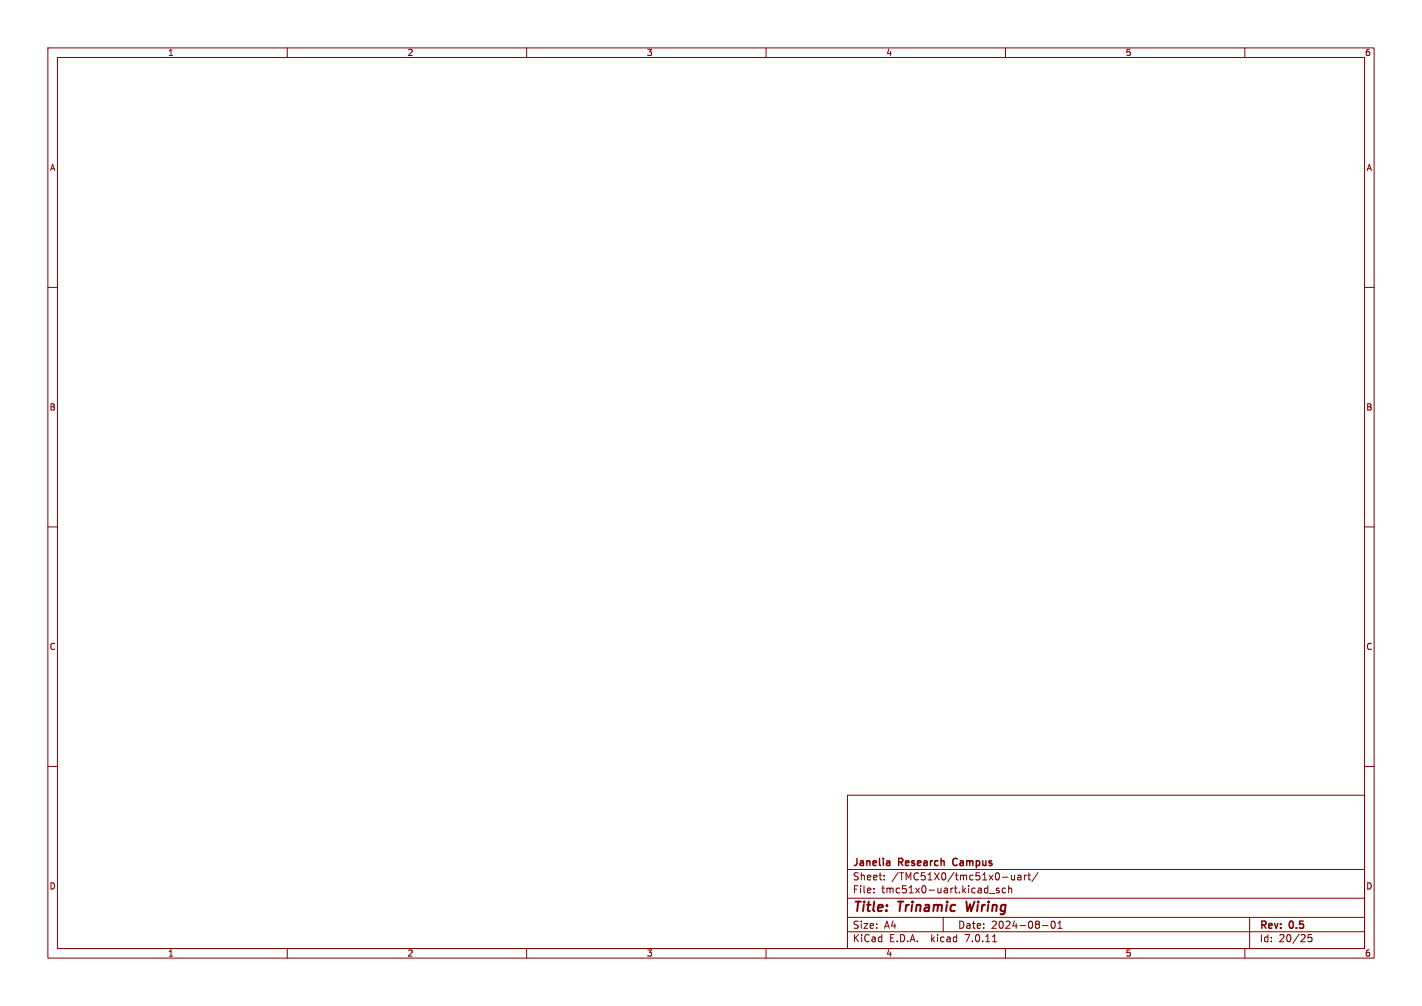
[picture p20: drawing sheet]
<svg xmlns="http://www.w3.org/2000/svg" width="297mm" height="210mm" viewBox="0 0 297 210" stroke-linecap="round" stroke-linejoin="round" font-family="sans-serif">
<defs><g id="words">
<g font-size="2.8" fill="#840000">
<text x="178" y="190.9">Title:</text>
<text x="187.7" y="190.9">Trinamic</text>
<text x="202.6" y="190.9">Wiring</text>
</g>
<g font-size="2.1" fill="#840000">
<text x="178" y="184">Sheet:</text>
<text x="178" y="181.2">Janelia</text>
<text x="186.2" y="184">/TMC51X0/tmc51x0-uart/</text>
<text x="187.7" y="181.2">Research</text>
<text x="199.7" y="181.2">Campus</text>
<text x="178" y="186.7">File:</text>
<text x="184.1" y="186.7">tmc51x0-uart.kicad_sch</text>
<text x="178" y="196.9">KiCad</text>
<text x="178" y="194.1">Size:</text>
<text x="184.7" y="194.1">A4</text>
<text x="185.7" y="196.9">E.D.A.</text>
<text x="194.6" y="196.9">kicad</text>
<text x="200" y="194.1">Date:</text>
<text x="201.8" y="196.9">7.0.11</text>
<text x="207" y="194.1">2024-08-01</text>
<text x="263" y="194.3">Rev:</text>
<text x="263" y="196.9">Id:</text>
<text x="267.1" y="196.9">20/25</text>
<text x="269.4" y="194.3">0.5</text>
</g>
<g font-size="1.8" fill="#840000">
<text x="35" y="11.9">1</text>
<text x="85" y="11.9">2</text>
<text x="135" y="11.9">3</text>
<text x="185" y="11.9">4</text>
<text x="235" y="11.9">5</text>
<text x="285" y="11.9">6</text>
<text x="10.3" y="35.9">A</text>
<text x="285.3" y="35.9">A</text>
<text x="10.3" y="85.9">B</text>
<text x="285.3" y="85.9">B</text>
<text x="10.3" y="135.9">C</text>
<text x="285.3" y="135.9">C</text>
<text x="10.3" y="185.9">D</text>
<text x="285.3" y="185.9">D</text>
<text x="35" y="199.9">1</text>
<text x="85" y="199.9">2</text>
<text x="135" y="199.9">3</text>
<text x="185" y="199.9">4</text>
<text x="235" y="199.9">5</text>
<text x="285" y="199.9">6</text>
</g>
</g></defs>
<g fill="none" stroke="#840000" stroke-width=".21">
<path d="M10 10h277v190h-277zM12 12h273v186h-273zM60 10v2M110 10v2M160 10v2M210 10v2M260 10v2M10 60h2M285 60h2M10 110h2M285 110h2M10 160h2"/>
<path d="M285 160h2M177 166h108v32h-108zM60 198v2M110 198v2M160 198v2M177 194.5h108M177 191.5h108M177 187.5h108M177 181.5h108M182.5 186.3v.1M182.5 185.5v.1M184.7 183.6v.1"/>
<path d="M184.7 182.8v.1M197 191.5v3M206.7 186.5h1.1M207.3 196.6h.9M208.7 185.5l-.4-.1-.2 .2 .1 .2 .5 .2v.3h-.6M209.4 183.1h1.1M210 198v2M210 185.5l-.4-.1-.3 .3 .2 .6h.5M210.7 185.5l.2-.1 .3 .1 .1 .9M210.7 184.9v1.5M211.2 182.7l.1 .9 .4 .1 .2-.1M211.9 182.7v1"/>
<path d="M212.6 182.8h.6v.9M213.2 183.1h-.5l-.2 .2 .2 .4 .5-.1M214 182.7v1M214.4 182.7l-.4 .3M214.7 182.7h.5M214.9 182.2v1.3l.3 .2M216.8 182.1l-1.3 2M217.7 193.2h1.2M219.7 192.4l.2-.1a.8 .8 0 0 1 .5 .7 .8 .8 0 0 1-.5 .8l-.2-.1-.2-.5zM221 193.8h.8M221 192.7l.4-.4v1.5M260 198v2"/>
<path d="M261 191.5v6.5M274 195.1h-.8v.7l.2-.1h.5l.1 .3v.5l-.3 .1-.5-.1"/>
</g>
<path d="M201.8 188.2l.3 2 .5-1.4" fill="none" stroke="#840000" stroke-width=".4"/>
<path d="M185.6 179.7l.2 .2v.8M199.1 179.4l-.1 .4 .1 .7M185.8 180.6l-.1 .1M185.8 180l-.1 .1" fill="none" stroke="#840000" stroke-width=".3"/>
<use href="#words"/>
</svg>
